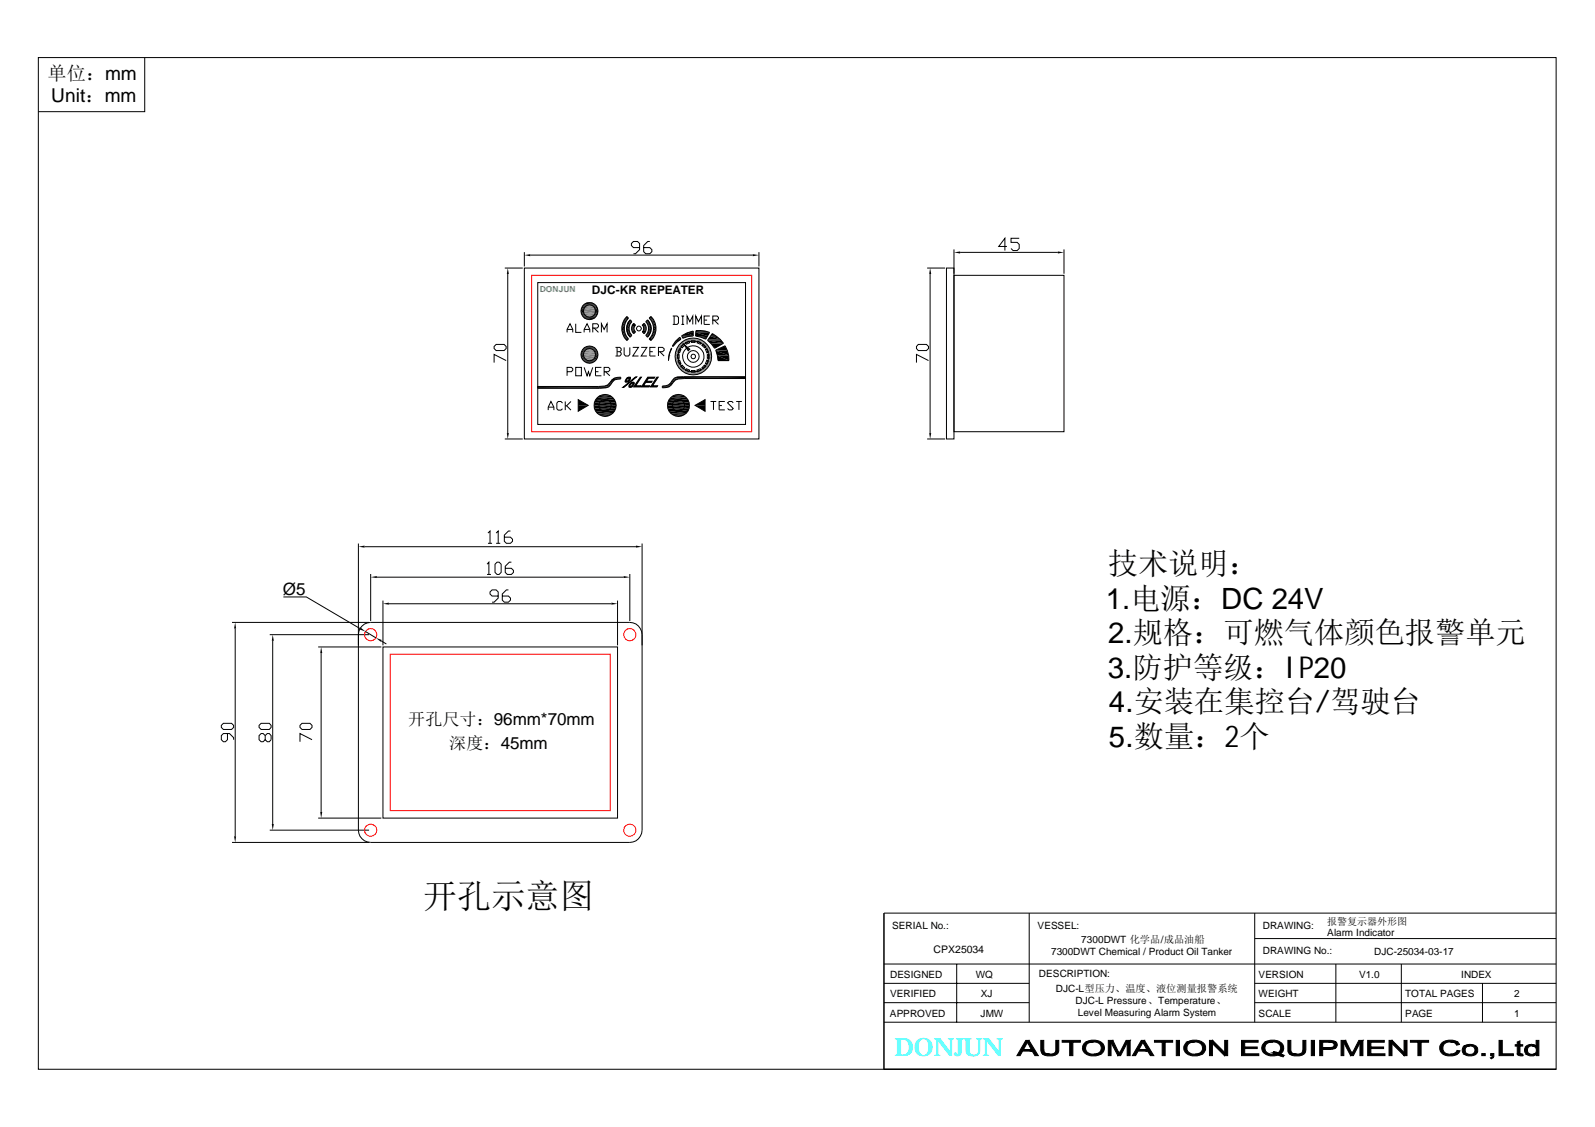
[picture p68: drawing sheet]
<svg xmlns="http://www.w3.org/2000/svg" width="297mm" height="210mm" viewBox="0 0 297 210" stroke-linecap="round" stroke-linejoin="round" font-family="sans-serif">
<defs><g id="words">
<text font-size="6.3" x="78.8" y="169.1">开孔示意图</text>
<text font-size="5.6" x="206.3" y="106.9">技术说明：</text>
<g font-size="5.5">
<text x="205.9" y="113.3">1.电源：DC 24V</text>
<text x="206.4" y="119.8">2.规格：可燃气体颜色报警单元</text>
<text x="206.3" y="126.2">3.防护等级：IP20</text>
<text x="206.5" y="132.6">4.安装在集控台/驾驶台</text>
<text x="206.5" y="139">5.数量：2个</text>
</g>
<text font-size="4.7" fill="#0ff" x="166.6" y="196.7">DONJUN</text>
<g font-size="3.6">
<text x="8.9" y="14.8">单位：mm</text>
<text x="9.6" y="19">Unit：mm</text>
</g>
<g font-size="3.2">
<text x="52.6" y="110.8">Ø5</text>
<text x="76" y="135.1">开孔尺寸：96mm*70mm</text>
<text x="83.7" y="139.5">深度：45mm</text>
</g>
<text font-size="2.2" x="110.2" y="54.7">DJC-KR REPEATER</text>
<g font-size="1.9">
<text x="166.1" y="173">SERIAL No.:</text>
<text x="193.2" y="173">VESSEL:</text>
<text x="235.2" y="173">DRAWING:</text>
<text x="247.2" y="172.3">报警复示器外形图</text>
<text x="173.8" y="177.5">CPX25034</text>
<text x="195.7" y="177.9">7300DWT Chemical / Product Oil Tanker</text>
<text x="201.3" y="175.6">7300DWT 化学品/成品油船</text>
<text x="235.2" y="177.7">DRAWING No.:</text>
<text x="247.2" y="174.3">Alarm Indicator</text>
<text x="255.9" y="177.9">DJC-25034-03-17</text>
<text x="165.8" y="185.7">VERIFIED</text>
<text x="165.8" y="182.1">DESIGNED</text>
<text x="181.7" y="182.1">WQ</text>
<text x="182.7" y="185.7">XJ</text>
<text x="193.5" y="182">DESCRIPTION:</text>
<text x="196.6" y="184.7">DJC-L型压力、温度、液位测量报警系统</text>
<text x="234.4" y="182.1">VERSION</text>
<text x="234.4" y="185.8">WEIGHT</text>
<text x="253.1" y="182.1">V1.0</text>
<text x="261.7" y="185.7">TOTAL PAGES</text>
<text x="272.1" y="182.1">INDEX</text>
<text x="282" y="185.7">2</text>
<text x="165.7" y="189.4">APPROVED</text>
<text x="182.6" y="189.4">JMW</text>
<text x="200.3" y="187">DJC-L Pressure、Temperature、</text>
<text x="200.7" y="189.2">Level Measuring Alarm System</text>
<text x="234.4" y="189.4">SCALE</text>
<text x="261.7" y="189.4">PAGE</text>
<text x="282" y="189.4">1</text>
</g>
<text font-size="1.6" fill="#00dd6e" x="100.5" y="54.3">DONJUN</text>
</g></defs>
<g fill="none" stroke="#000" stroke-width=".19">
<path d="M7.1 10.7h282.7v188.5h-282.7zM27 10.7v10.1h-19.9M94 49.9h3.4M94.6 51v29.7M97.6 49.9h43.7v31.9h-43.7zM97.6 47v2.6M98.7 47.5h41.5M100.1 52.6h38.7v26.5h-38.7zM119.1 46.1h-1.1l-.4-.4v-.3l.4-.4h.7l.4 .4v1.1l-.8 .8h-.3M121 45h-.4l-.7 .7v1.2l.4 .4h.7l.4-.4v-.4l-.4-.4h-1.1M141.3 47v2.6M172.7 49.9h3.3"/>
<path d="M173.2 51v29.7M176.3 49.9h1.4v31.9h-1.4zM177.7 51.3h20.4v29.1h-20.4zM177.7 46.5v4.5M178.8 47h18.2M187.5 45.9h-1.5l1.1-1.5v2.3M189.8 44.4h-1.5v.7h1.1l.4 .4v.8l-.4 .4h-.7l-.4-.4M198.1 46.5v4.5M92.4 64.1h1.5l.4 .4v.4l-.4 .4h-1.5l-.4-.4v-.4zM94.3 67.2l-2.3-1.2v1.5M100.1 72h13.3M100.1 72.2h13.3"/>
<path d="M100.1 72.3h12.7M125.5 70.5h13.3M125.5 70.5h2M126.1 70.2h12.7M171 64.1h1.5l.4 .4v.4l-.4 .4h-1.5l-.3-.4v-.4zM172.9 67.2l-2.2-1.2v1.5M94 81.8h3.4M172.7 81.8h3.3M164.6 179.5h125.2M178.2 179.5v10.9M191.7 170.1v20.3M233.7 174.8h56.1"/>
<path d="M233.7 170.1v20.3M248.8 179.5v10.9M261 179.5v10.9M289.8 170.1h-125.2v29.1M164.6 199.2h125.2M164.6 190.4h125.2M164.6 183.1h27.1M164.6 186.7h27.1M233.7 183.1h56.1M233.7 186.7h56.1M276.1 183.1v7.3"/>
</g>
<g fill="#000" stroke="#000" stroke-width=".19">
<path d="M191 193.8h.6l-.3 .3-.7 1.4 1.6 .3h-1.8l-.4 .8h-.6z" fill-rule="evenodd"/>
<path d="M191.3 194.1l.3-.3 1.8 2.8h-.7l-.5-.8-1.6-.3h1.5z" fill-rule="evenodd"/>
<path d="M193.8 193.8h.6v1.7a.8 .8 0 0 0 1.1 .8h-1.3l-.2-.2-.2-.5z" fill-rule="evenodd"/>
<path d="M196.6 193.8h.6v2a1.13 1.13 0 0 1-1.2 .9h-1l-.8-.4h1.7l.6-.2 .1-.4z" fill-rule="evenodd"/>
<path d="M197.8 193.8h3.4v.3h-1.4v2.5h-.6v-2.5h-1.4z" fill-rule="evenodd"/>
<path d="M201.9 194.4l.4-.4 1.4 .1h-.4a1.09 1.09 0 0 0-1.1 1v.3a1.31 1.31 0 0 0 .9 .9l1.9 .1-.9 .3h-1a1.5 1.5 0 0 1-1.4-1.9z" fill-rule="evenodd"/>
<path d="M202.3 194l.7-.2 1-.1a1.74 1.74 0 0 1 1.7 1.3l-.1 .8-.6 .5-1.3 .1a1.37 1.37 0 0 0 1.3-.9l.1-.5a1.19 1.19 0 0 0-1.1-.9z" fill-rule="evenodd"/>
<path d="M206.4 193.8h.8l-.3 .4v2.4h-.5z" fill-rule="evenodd"/>
<path d="M207.2 193.8l1.2 2.4-.2 .4-1.3-2.4z" fill-rule="evenodd"/>
<path d="M209.7 193.8h.8l-.6 .4-1.2 2.4h-.5z" fill-rule="evenodd"/>
<path d="M209.9 194.2l.6-.4v2.8h-.6z" fill-rule="evenodd"/>
<path d="M212.5 193.8h.6l-.3 .3-.7 1.4 1.6 .3h-1.8l-.4 .8h-.6z" fill-rule="evenodd"/>
<path d="M213.1 193.8l1.8 2.8h-.7l-.5-.8-1.6-.3h1.5l-.8-1.4z" fill-rule="evenodd"/>
<path d="M215 193.8h3.4v.3h-1.4v2.5h-.6v-2.5h-1.4z" fill-rule="evenodd"/>
<path d="M219.1 193.8h.6v2.8h-.6z" fill-rule="evenodd"/>
<path d="M220.8 194.4l.4-.4 1.3 .1h-.3a1.12 1.12 0 0 0-1.1 .9v.5a1.43 1.43 0 0 0 1.3 .9h1.4l-.8 .3h-1a1.7 1.7 0 0 1-1.5-1.3v-.6z" fill-rule="evenodd"/>
<path d="M221.2 194l.9-.3h.8a1.69 1.69 0 0 1 1.6 1.3v.6l-.6 .7-1.4 .1a1.16 1.16 0 0 0 1.3-.7 1.16 1.16 0 0 0-.3-1.4l-.7-.2z" fill-rule="evenodd"/>
<path d="M225.2 193.8h.6v2.8h-.6z" fill-rule="evenodd"/>
<path d="M225.8 193.8l2.3 2.2-.1 .6-2.2-2.2z" fill-rule="evenodd"/>
<path d="M228.1 193.8h.5v2.8h-.6z" fill-rule="evenodd"/>
<path d="M231.2 193.8h3.1v.3h-2.5v.9h2.3v.3h-2.3v1h2.6v.3h-3.2z" fill-rule="evenodd"/>
<path d="M235.4 194.3l.3-.3 1.4 .1h-.4a1.22 1.22 0 0 0-1.1 .9v.4a1.2 1.2 0 0 0 1.3 1h1.6l.4 .1-2.5 .1a1.59 1.59 0 0 1-1.4-1.2l.1-.7z" fill-rule="evenodd"/>
<path d="M235.7 194l.9-.3h.8a1.47 1.47 0 0 1 1.4 .7 1.47 1.47 0 0 1 0 1.6l-.4 .3 .1 .1h-1.4l.5-.1-.5-.2h1l.3-.5 .1-.6a1.19 1.19 0 0 0-1.2-.9z" fill-rule="evenodd"/>
<path d="M237.2 195.8l.8 .3h-.9z" fill-rule="evenodd"/>
<path d="M238.1 196.5l1 .1-.2 .2z" fill-rule="evenodd"/>
<path d="M239.8 193.8h.6l.1 2.2 .4 .3h.6h-1.3l-.3-.3z" fill-rule="evenodd"/>
<path d="M242.6 193.8h.6v1.8a1.17 1.17 0 0 1-1.2 1.1h-1l-.8-.4h1.7l.6-.2 .1-.6z" fill-rule="evenodd"/>
<path d="M244.2 193.8h.6v2.8h-.6z" fill-rule="evenodd"/>
<path d="M245.8 193.8l2.6 .1 .4 .2h-2.5v1l2.4 .1-.5 .2-1.9 .1v1.1h-.5z" fill-rule="evenodd"/>
<path d="M246.3 195.1h1.4l.7-.3a.54 .54 0 0 0-.5-.7h-.5l1.5 .1 .1 .5-.2 .4z" fill-rule="evenodd"/>
<path d="M249.8 193.8h.8l-.3 .4v2.4h-.5z" fill-rule="evenodd"/>
<path d="M250.6 193.8l1.2 2.4-.3 .4-1.2-2.4z" fill-rule="evenodd"/>
<path d="M253.1 193.8h.7l-.5 .4-1.3 2.4h-.5z" fill-rule="evenodd"/>
<path d="M253.3 194.2l.5-.4v2.8h-.5z" fill-rule="evenodd"/>
<path d="M254.7 193.8h3.1v.3h-2.5v.9h2.4v.3h-2.4v1h2.6v.3h-3.2z" fill-rule="evenodd"/>
<path d="M258.7 193.8h.6l-.1 2.8h-.5z" fill-rule="evenodd"/>
<path d="M259.3 193.8l2.2 2.2v.6l-2.3-2.2z" fill-rule="evenodd"/>
<path d="M261.5 193.8h.5v2.8h-.5z" fill-rule="evenodd"/>
<path d="M262.7 193.8h3.4v.3h-1.4v2.5h-.6v-2.5h-1.4z" fill-rule="evenodd"/>
<path d="M268.4 194.3l.6-.4 .8-.2 .9 .1 .7 .2-1.7 .1a1.16 1.16 0 0 0-1 .8v.6a1.29 1.29 0 0 0 1.4 .9h1.2l-.8 .3h-.9a1.59 1.59 0 0 1-1.5-1.3l.1-.7z" fill-rule="evenodd"/>
<path d="M270.1 196.4l.7-.2 .5-.6 .6 .1-.6 .7z" fill-rule="evenodd"/>
<path d="M270.1 194.1l1.3-.1 .4 .5-.5 .2-.4-.5z" fill-rule="evenodd"/>
<path d="M272.5 195l.2-.2h1.1l-.6 .2-.3 .4 .1 .7 .8 .3h-1.1l-.2-.2-.2-.4z" fill-rule="evenodd"/>
<path d="M272.7 194.8a1.69 1.69 0 0 1 2.5 .5v.5a1.33 1.33 0 0 1-1.1 .9h-.7l-.7-.3h1.1a.81 .81 0 0 0 .9-.8 .81 .81 0 0 0-.9-.8z" fill-rule="evenodd"/>
<path d="M276 196.2h.6v.4h-.6z" fill-rule="evenodd"/>
<path d="M277.6 196.2h.6l-.1 .8-.4 .2-.1-.2 .2-.1 .1-.3h-.3z" fill-rule="evenodd"/>
<path d="M279.2 193.8h.6v2.5h2v.3h-2.6z" fill-rule="evenodd"/>
<path d="M282.6 194.1l.5-.2v.7h.5v.2h-.5v1.4l.3 .1h-.8v-1.5h-.4v-.2h.4z" fill-rule="evenodd"/>
<path d="M282.6 196.3h1l.1 .3h-.8z" fill-rule="evenodd"/>
<path d="M284.2 194.9a1.67 1.67 0 0 1 1.9-.1h-1.2l-.4 .4v.6l.1 .3 .7 .3h-1l-.3-.3-.1-.7z" fill-rule="evenodd"/>
<path d="M284.3 196.4h1.8l-.5 .3h-.7z" fill-rule="evenodd"/>
<path d="M286.1 193.8h.5v2.8h-.5v-.2h-.6l.5-.3 .1-.7-.2-.4-.6-.2h.8z" fill-rule="evenodd"/>
</g>
<path d="M99 51.3h41v29.1h-41z" fill="none" stroke="#f00" stroke-width=".19"/>
<g fill="#000">
<path d="M94.6 49.9l.2 1.1h-.4zM97.6 47.5l1.1-.2v.4zM140.2 47.3l1.1 .2-1.1 .2zM173.2 49.9l.2 1.1h-.4zM177.7 47l1.1-.2v.4zM197 46.8l1.1 .2-1.1 .2zM111.4 72h2zM112.6 71.9h.9zM112.6 71.9l.6-.2 .3 .2zM113.2 71.7h.5l-.2 .2zM113.2 71.6l.5 .1zM113.6 71.2l.1 .4h-.5z"/>
<path d="M113.6 71.2h.4l-.3 .4zM113.7 71.1l.3 .1h-.4zM113.7 71.1h.4zM113.9 70.8h.6zM113.9 70.8l.2 .3h-.4zM113.9 70.8h.6l-.4 .3zM113.9 70.8l.2-.2 .4 .2zM114.1 70.6h.9l-.5 .2zM114.2 70.6h.8zM114.2 70.6h1.4zM114.2 70.6l.2-.2 1.2 .2zM114.4 70.4h1.2v.2z"/>
<path d="M114.4 70.4l.6-.1 .6 .1zM115 70.3h.6v.1zM115 70.3l.6-.1zM123.3 71.9l1.3 .2h-1.3zM123.3 71.9h1.5l-.2 .2zM123.3 72.2h.7zM123.3 72.1l.7 .1h-.7zM123.3 72.1h1.3l-.6 .1zM123.3 71.9h1.5zM124 71.9h.8zM124 71.9l.4-.2 .4 .2zM124.4 71.7h.6l-.2 .2z"/>
<path d="M124.4 71.7h.6zM124.5 71.7h.5zM124.5 71.7l.4-.4 .1 .4zM124.9 71.3h.4l-.3 .4zM125 71.2l.3 .1h-.4zM125 71.2h.4l-.1 .1zM125.2 70.8l.2 .4h-.4zM125.2 70.8h.6l-.4 .4zM125.2 70.8h.6zM125.3 70.8h.5zM125.3 70.8l.2-.2 .3 .2zM125.5 70.6h.8l-.5 .2z"/>
<path d="M125.5 70.5l.8 .1h-.8zM94.4 80.7h.4l-.2 1.1zM173 80.7h.4l-.2 1.1z"/>
</g>
<path d="M125.6 70.3h13.2" fill="none" stroke="#000" stroke-width=".21"/>
<g fill="#808080">
<path d="M109.3 56.9h.9z"/>
<path d="M109 57.1l.3-.2 1.3 .2z"/>
<path d="M109.3 56.9h.9l.4 .2z"/>
</g>
<path d="M108.7 57.3h2.1" fill="none" stroke="#808080" stroke-width=".38"/>
<path d="M109 57.1h1.6l.2 .4z" fill="#808080"/>
<path d="M108.7 57.7h2.2" fill="none" stroke="#808080" stroke-width=".42"/>
<g fill="#808080">
<path d="M108.7 57.9l2.1 .5h-2.1z"/>
<path d="M108.7 57.9h2.2l-.1 .5z"/>
<path d="M108.7 58.4l1.9 .3h-1.6z"/>
</g>
<path d="M108.7 58.6h2.1" fill="none" stroke="#808080" stroke-width=".34"/>
<g fill="#808080">
<path d="M109.3 59h.9z"/>
<path d="M109 58.7l1.2 .3h-.9z"/>
<path d="M109 58.7h1.6l-.4 .3z"/>
<path d="M109.3 65h.9z"/>
<path d="M109 65.2l.3-.2 1.3 .2z"/>
<path d="M109.3 65h.9l.4 .2z"/>
</g>
<path d="M108.7 65.4h2.1" fill="none" stroke="#808080" stroke-width=".38"/>
<path d="M109 65.2h1.6l.2 .4z" fill="#808080"/>
<path d="M108.7 65.8h2.2M108.7 66.3h2.2" fill="none" stroke="#808080" stroke-width=".42"/>
<path d="M108.7 66.5l1.9 .4h-1.6z" fill="#808080"/>
<path d="M108.7 66.7h2.1" fill="none" stroke="#808080" stroke-width=".38"/>
<g fill="#808080">
<path d="M109.3 67.1h.9z"/>
<path d="M109 66.9l1.2 .2h-.9z"/>
<path d="M109 66.9h1.6l-.4 .2z"/>
</g>
<g fill="#000">
<path d="M108.2 57.9l.5 .5h-.4zM108.2 57.9h.5v.5zM108.3 57.5h.4zM108.3 57.5h.5zM108.3 57.5l.4 .4h-.5zM108.3 57.5h.4v.4zM108.3 58.4h.5zM108.3 58.4l.7 .3h-.6zM108.3 58.4h.5l.2 .3zM108.4 57.1l.4 .4h-.5zM108.4 57.1h.6l-.2 .4zM108.4 58.7l.8 .2h-.7z"/>
<path d="M108.4 58.7h.6l.2 .2zM108.5 57l.5 .1h-.6zM108.5 57h.7l-.2 .1zM108.5 58.9l.8 .1h-.7zM108.5 58.9h.7l.1 .1zM108.5 57l.1-.1 .6 .1zM108.6 56.9h.7l-.1 .1zM108.6 59l1.2 .1zM108.7 56.8l.6 .1h-.7zM108.7 56.8h1.1zM108.8 59.2l1.5 .3h-1zM108.8 59.2h1.9l-.4 .3z"/>
<path d="M108.8 56.7l.5-.3 1.4 .3zM109.3 56.4h1l.4 .3zM109.3 59.5h1zM109.3 56.4h1zM109.8 56.8l1.1 .1zM110.2 56.9l.9 .1h-.7zM110.2 56.9h.7l.2 .1zM109.8 59.1h1.1zM110.2 59h.7zM110.4 57l.8 .1zM110.4 57h.7l.1 .1zM110.2 59l.2-.1 .5 .1z"/>
<path d="M110.4 58.9h.7l-.2 .1zM110.6 57.1l.7 .4h-.5zM110.6 57.1h.6l.1 .4zM110.4 58.9l.2-.2 .5 .2zM110.6 58.7h.6l-.1 .2zM110.8 57.5h.5zM110.8 58.4l.4 .3h-.6zM110.8 58.4h.5l-.1 .3zM110.8 57.5l.6 .4h-.5zM110.8 57.5h.5l.1 .4zM110.8 58.4h.5zM110.9 57.9l.4 .5h-.5z"/>
<path d="M110.9 57.9h.5l-.1 .5zM116.1 59.7l.4 .4h-.5zM116.1 59.7h.6l-.2 .4zM116.3 59.5l.4 .2h-.6zM116.3 59.5h.6l-.2 .2zM116.5 59.2l.4 .3h-.6zM116.5 59.2h.5l-.1 .3zM116.7 58.9l.3 .3h-.5zM117.1 59.9l.5 .1h-.6zM117.1 59.9h.6l-.1 .1zM117.4 59.6l.3 .3h-.6zM117.4 59.6l.3 .3z"/>
<path d="M120.3 59.9l.6 .1h-.5zM120.3 59.9h.5l.1 .1zM120.4 59.7l.4 .2h-.5zM120.4 59.7h.3l.1 .2zM120.4 59.7l.2-.1 .1 .1zM120.9 59.2l.8 .3h-.6zM120.9 59.2h.6l.2 .3zM121.1 59.5l.7 .2h-.5zM121.1 59.5h.6l.1 .2zM120.9 59.2l.3-.3 .3 .3zM121.2 58.9l.3 .3zM121.3 59.7l.7 .4h-.5z"/>
<path d="M121.3 59.7h.5l.2 .4zM107.7 74.4l1.8 1.1h-1.8zM107.7 75.5h1.8l-1.8 1.1zM108.2 66.1l.5 .4h-.4zM108.2 66.1h.5v.4zM108.3 65.5l.4 .1zM108.3 65.5h.5zM108.3 65.6l.4 .5h-.5zM108.3 65.6h.4v.5zM108.3 66.5l.5 .1zM108.3 66.6l.7 .3h-.6zM108.3 66.6h.5l.2 .3z"/>
<path d="M108.4 65.2l.4 .3h-.5zM108.4 65.2h.6l-.2 .3zM108.4 66.9l.8 .1h-.7zM108.4 66.9h.6l.2 .1zM108.5 65.1l.5 .1h-.6zM108.5 65.1h.7l-.2 .1zM108.5 67l.8 .1h-.7zM108.5 67h.7l.1 .1zM108.6 65l.6 .1h-.7zM108.6 65h.7l-.1 .1zM108.6 67.1l1.2 .1zM108.6 65h.7z"/>
<path d="M108.7 64.9h1.1zM108.8 67.3l1.5 .3h-1zM108.8 67.3h1.9l-.4 .3zM108.8 64.7l.5-.2 1.4 .2zM109.3 64.5h1l.4 .2zM109.3 67.6h1zM109.3 64.5h1zM109.8 64.9l1.1 .1zM110.2 65l.9 .1h-.7zM110.2 65h.7l.2 .1zM109.8 67.2h1.1zM110.2 67.1h.7z"/>
<path d="M110.4 65.1l.8 .1zM110.4 65.1h.7l.1 .1zM110.2 67.1l.2-.1 .5 .1zM110.4 67h.7l-.2 .1zM110.6 65.2l.7 .3h-.5zM110.6 65.2h.6l.1 .3zM110.4 67l.2-.1 .5 .1zM110.6 66.9h.6l-.1 .1zM110.6 75.5l4.1 .5h-4zM110.6 75.5h4.2l-.1 .5zM110.7 75l4.1 .5h-4.2zM110.7 75h4l.1 .5z"/>
<path d="M110.7 76l3.8 .6h-3.6zM110.7 76h4l-.2 .6zM110.8 65.5l.5 .1zM110.8 66.6l.4 .3h-.6zM110.8 66.6h.5l-.1 .3zM110.8 65.6l.6 .5h-.5zM110.8 65.6h.5l.1 .5zM110.8 66.5l.5 .1h-.5zM110.8 66.5h.5zM110.9 66.1l.4 .4h-.5zM110.9 66.1h.5l-.1 .4zM110.9 74.5l3.8 .5h-4z"/>
<path d="M110.9 74.5h3.6l.2 .5zM111.7 77.3l1.5 .2h-1zM112.2 73.5h1l.5 .2zM112.2 77.5h1zM112.2 73.5h1zM115.8 60.8l.5 .1zM115.8 60.9l.5 .6h-.5zM115.8 60.9h.5v.6zM115.8 61.5h.5zM115.8 61.5l.6 .6h-.5zM115.8 61.5h.5l.1 .6zM115.9 60.3l.4 .5h-.5z"/>
<path d="M115.9 60.3h.5l-.1 .5zM115.9 62.1l.6 .1h-.5zM115.9 62.1h.5l.1 .1zM116 60.1l.4 .2h-.5zM116 60.1h.5l-.1 .2zM116 62.2l.7 .4h-.6zM116 62.2h.5l.2 .4zM116.1 62.6l.8 .3h-.6zM116.1 62.6h.6l.2 .3zM116.3 62.9l.7 .2h-.5zM116.3 62.9h.6l.1 .2zM116.5 63.1h.5l-.3 .3z"/>
<path d="M116.7 61.2l.5 .3h-.5zM116.7 61.2h.5v.3zM116.7 60.9l.5 .3h-.5zM116.7 60.9h.5v.3zM116.7 61.5l.6 .3h-.5zM116.7 61.5h.5l.1 .3zM116.8 60.6l.4 .3h-.5zM116.8 60.6h.5l-.1 .3zM116.8 61.8l.5 .2h-.4zM116.8 61.8h.5v.2zM116.9 60.3l.4 .3h-.5zM116.9 60.3h.4v.3z"/>
<path d="M116.9 62l.7 .3h-.6zM116.9 62h.4l.3 .3zM117 60l.3 .3h-.4zM117 60h.6l-.3 .3zM117 62.3l.7 .2h-.6zM117 62.3h.6l.1 .2zM117.1 62.5l.4 .1h-.3zM117.1 62.5h.6l-.2 .1zM117.2 62.6h.3l-.1 .2zM117.6 61l.5 .2h-.5zM117.6 61h.5v.2zM117.6 61.2l.5 .2h-.5z"/>
<path d="M117.6 61.2h.5v.2zM117.6 61.4l.5 .1h-.4zM117.6 61.4h.5v.1zM117.7 60.8l.4 .2h-.5zM117.7 60.8h.4v.2zM117.7 61.5l.6 .3h-.5zM117.7 61.5h.4l.2 .3zM117.8 60.6h.5zM117.8 60.6l.3 .2h-.4zM117.8 60.6h.5l-.2 .2zM117.8 61.8h.5zM117.8 61.8l.3 .3z"/>
<path d="M117.8 61.8h.5l-.2 .3zM118 62.1h.1zM118 60.2l.3 .4h-.5zM118 60.2l.3 .4zM119.6 60.6h.6zM119.6 60.6l.7 .2h-.5zM119.6 60.6h.6l.1 .2zM119.6 61.8h.6zM119.6 61.8l.4 .3zM119.6 61.8h.6l-.2 .3zM119.8 60.8l.5 .2h-.5zM119.8 60.8h.5v.2z"/>
<path d="M119.8 61l.5 .2h-.4zM119.8 61h.5v.2zM119.8 61.4l.5 .1h-.5zM119.8 61.4h.5v.1zM119.8 61.5l.4 .3h-.6zM119.8 61.5h.5l-.1 .3zM119.9 60.3l.3 .3h-.6zM119.9 60.3l.3 .3zM119.9 61.2l.4 .2h-.5zM119.9 61.2h.4v.2zM119.9 62.1l.1 .1zM119.9 62.1h.1z"/>
<path d="M119.9 60.3h.1zM120.3 62.5l.4 .1h-.3zM120.3 62.5h.5l-.1 .1zM120.4 60l.7 .3h-.5zM120.4 60h.5l.2 .3zM120.4 62.3l.4 .2h-.5zM120.4 62.3h.5l-.1 .2zM120.4 62.6l.2 .2zM120.4 62.6h.3l-.1 .2zM120.6 60.3l.6 .3h-.5zM120.6 60.3h.5l.1 .3zM120.6 62l.3 .3h-.5z"/>
<path d="M120.6 62h.5l-.2 .3zM120.7 60.6l.5 .3h-.4zM120.7 60.6h.5v.3zM120.7 61.8l.4 .2h-.5zM120.7 61.8h.5l-.1 .2zM120.8 60.9l.5 .3h-.5zM120.8 60.9h.4l.1 .3zM120.8 61.2l.4 .3h-.4zM120.8 61.2h.5l-.1 .3zM120.8 61.5l.4 .3h-.5zM120.8 61.5h.4v.3zM120.9 63.1l.3 .3z"/>
<path d="M120.9 63.1h.6l-.3 .3zM121.1 62.9l.4 .2h-.6zM121.1 62.9h.6l-.2 .2zM121.3 62.6l.4 .3h-.6zM121.3 62.6h.5l-.1 .3zM121.5 60.1l.5 .2h-.4zM121.5 60.1h.5v.2zM121.5 62.2l.3 .4h-.5zM121.5 62.2h.5l-.2 .4zM121.6 60.3l.6 .5h-.5zM121.6 60.3h.4l.2 .5zM121.6 62.1l.4 .1h-.5z"/>
<path d="M121.6 62.1h.4v.1zM121.7 60.8l.5 .1zM121.7 60.9l.5 .6h-.5zM121.7 60.9h.5v.6zM121.7 61.5h.5zM121.7 61.5l.3 .6h-.4zM121.7 61.5h.5l-.2 .6zM124.3 75.5l4 .5h-3.9zM124.3 75.5h4.1l-.1 .5zM124.4 75l4 .5h-4.1zM124.4 75h3.9l.1 .5zM124.4 76l3.7 .6h-3.5z"/>
<path d="M124.4 76h3.9l-.2 .6zM124.6 66.4l-.1 .8zM124.6 74.5l3.7 .5h-3.9zM124.6 74.5h3.5l.2 .5zM124.6 66v.2zM124.6 66.3v.1zM124.7 65.6l-.1 .4zM124.7 65.6v.4zM125 64.9l-.3 .7zM125 64.9h.1l-.3 .7zM125 64.9h.1zM125.2 64.4h.2z"/>
<path d="M125.3 77.3l1.6 .2h-1.1zM125.7 63.8l-.3 .6h-.2zM125.7 63.8h.3l-.6 .6zM125.8 63.6l.2 .2h-.3zM125.8 63.6h.5l-.3 .2zM125.8 73.5h1.1l.5 .2zM125.8 77.5h1.1zM126.2 63.2l.1 .4h-.5zM126.2 63.2h.6l-.5 .4zM125.8 73.5h1.1zM126.2 63.2l.2-.2 .4 .2zM126.4 63h.3l.1 .2z"/>
<path d="M126.6 62.8l.1 .2h-.3zM126.9 62.6l1.2 .1zM127 62.7l.7 .1h-.6zM127 62.7h1.1l-.4 .1zM127.1 62.8h.6l-.5 .2zM126.9 62.5l1.1-.5 1.1 .5zM128 62h1.1v.5zM128 62l.9-.3 .2 .3zM128.9 61.7h.2v.3zM129.4 75.5h1.9v1.1zM129.6 61.9l2.2 .7h-2.3zM129.6 61.9h2.6l-.4 .7z"/>
<path d="M129.6 61.6l1.7 .1zM129.6 61.6h1zM130.5 62.8l1 .2h-.5zM130.5 62.8h1.1l-.1 .2zM131 63h.5l-.1 .2zM129.4 75.5l1.9-1.1v1.1zM131.8 63.4l2.9 .5h-2.3zM131.8 63.4h2.5l.4 .5zM132.3 62.6l1.8 .6h-2.2zM132.3 62.6h1.1l.7 .6zM132.4 62.5l1 .1h-1.1zM132.4 62.5l1 .1z"/>
<path d="M132.5 64.1l.7 .7h-.2zM132.5 64.1h2l-1.3 .7zM132.7 62.1l.6 .4h-.9zM133 64.8h.2zM133.3 65.3l2.4 .9h-2.1zM133.3 65.3h2.2l.2 .9zM133.6 66.2l2.1 1h-2zM133.6 66.2h2.1v1zM133.3 65.2l1.7-.8 .4 .8zM135 64.4l.4 .8z"/>
</g>
<g fill="none" stroke="#000" stroke-width=".19">
<path d="M108.7 56.7h2.2M108.7 59.2h2.2M116.7 58.9l.3 .3a2.83 2.83 0 0 0 0 3.9l-.3 .3a3.1 3.1 0 0 1 0-4.5zM117.4 59.6l.3 .3a1.78 1.78 0 0 0 0 2.6l-.3 .3a2.25 2.25 0 0 1 0-3.2zM120.3 59.9l.3-.3a2.25 2.25 0 0 1 0 3.2l-.3-.3a1.78 1.78 0 0 0 0-2.6zM120.9 59.2l.3-.3a3.1 3.1 0 0 1 0 4.5l-.3-.3a2.72 2.72 0 0 0 0-3.9zM125.3 58.9h.8l.3 .2v1.1l-.3 .2h-.8M125.5 58.9v1.5M126.9 58.9h.5M127.2 58.9v1.5M131.1 59.6h.6M132.2 58.9h-1.1v1.5h1.1"/>
<path d="M132.7 59.6h.8l.3-.2v-.3l-.3-.2h-.8v1.5M133 59.6l.8 .8M100.1 72h11.3a2.12 2.12 0 0 0 2.5-1.2l.5-.4 .6-.1 .6-.1v.4a1.58 1.58 0 0 0-1.9 1l-.3 .5-.6 .1-1.1 .1h-11.6zM102.1 76.4v-.6l.5-1 .6 1v.6M102.1 75.8h1.1M104.8 75.1l-.3-.3h-.5l-.3 .3v1l.3 .3h.5l.3-.3M105.3 74.8v1.6M105.5 75.6l.8 .8M105.6 61.9v-.5l.6-1.1 .5 1.1v.5M105.6 69.2h.8l.3-.3v-.2l-.3-.3h-.8v1.6M105.6 61.4h1.1M106.3 74.8l-.8 .8h-.2"/>
<path d="M107.2 68.4h1.1v1.6h-1.1zM107.2 60.3v1.6h1.1M107.7 74.4l1.8 1.1-1.8 1.1zM108.7 64.8h2.2M108.7 67.3h2.2M108.8 61.9v-.5l.5-1.1 .5 1.1v.5M108.8 68.4l.5 1.6 .3-.8 .2 .8 .6-1.6M108.8 61.4h1M110.4 61.1h.8l.2-.3v-.2l-.2-.3h-.8v1.6M110.6 61.1l.8 .8M110.9 69.2h.5M111.7 73.6h2"/>
<path d="M112 61.9v-1.6l.5 1.1 .6-1.1v1.6M112 68.4h-1.1v1.6h1.1M112.5 69.2h.8l.3-.3v-.2l-.3-.3h-.8v1.6M112.8 69.2l.8 .8M114.6 64.7h.8l.3 .3v.2l-.3 .3M114.9 65.5h.5l.3 .3v.2l-.3 .3h-.8M114.9 64.7v1.6M116.2 64.7v1.3l.3 .3h.5l.3-.3v-1.3M117.8 64.7h1.1l-1.1 1.6h1.1M118 60.2l.3 .4a.83 .83 0 0 0 0 1.2l-.3 .4a1.39 1.39 0 0 1 0-2zM119.4 64.7h1.1l-1.1 1.6h1.1M119.6 60.6l.4-.4a1.39 1.39 0 0 1 0 2l-.4-.4a.92 .92 0 0 0 0-1.2z"/>
<path d="M121 65.5h.6M122.1 64.7h-1.1v1.6h1.1M122.6 65.5h.8l.3-.3v-.2l-.3-.3h-.8v1.6M122.9 65.5l.8 .8M123.3 71.9a1.7 1.7 0 0 0 1.9-1.1l.4-.4 .5-.2h12.7v.3h-11.3a2.14 2.14 0 0 0-2.5 1.2l-.4 .4-.6 .1h-.7zM125 64.8l-.5 2.4 .1-1.2zM125.3 73.6h2.1M125.8 63.6l.8-.8 .2 .4-.8 .6-.7 .7-.1-.1zM126.9 60.4h.5M126.9 62.5l1.1-.5 1.1-.3v.9l-1 .1-.9 .3zM126.9 62.6h2.2M128 60.4v-1.5l.5 1 .5-1v1.5"/>
<path d="M129.4 75.5l1.9-1.1v2.2zM129.6 60.4v-1.5l.5 1 .5-1v1.5M129.6 61.6l1.7 .1 .9 .2-.8 1.3-1.9-.6zM131.8 63.3h2.5M132.3 74.8h1.1M132.4 64h2.3M132.7 62.1l1.4 1.1 .6 .7-1.6 1-1.3-1.5zM132.9 74.8v1.5M133.3 65.2l1.7-.8 .7 1.8v1h-2zM133.3 65.2h2.2M133.6 66.2h2.1M133.9 75.5h.5"/>
<path d="M135 74.8h-1.1v1.5h1.1M136.6 75l-.3-.2h-.5l-.3 .2 1.1 1.1-.3 .2h-.5l-.3-.2M137.1 74.8h1.1M137.6 74.8v1.5"/>
<circle cx="109.8" cy="57.9" r="1.6"/>
<circle cx="109.8" cy="57.9" r="1.13"/>
<circle cx="109.8" cy="66" r="1.13"/>
<circle cx="109.8" cy="66" r="1.59"/>
<circle cx="112.7" cy="75.5" r="1.13"/>
<circle cx="112.7" cy="75.5" r="2.06"/>
<circle cx="119" cy="61.2" r=".46"/>
<circle cx="126.3" cy="75.5" r="2.04"/>
<circle cx="126.4" cy="75.5" r="1.13"/>
</g>
<g fill="#000" stroke="#000" stroke-width=".19">
<path d="M116.7 70.5l.4-.1-.2 .1-.3 .4 .1 .1h.3l-.5 .2-.1-.2z" fill-rule="evenodd"/>
<path d="M116.9 70.3h.5v.3l-.4 .4h-.3l.5-.4v-.2z" fill-rule="evenodd"/>
<path d="M117.5 71.3h.3a.54 .54 0 0 0-.4 .7h.3l-.3 .2-.3-.1v-.3z" fill-rule="evenodd"/>
<path d="M117.5 71.3a.33 .33 0 0 1 .6-.1 .33 .33 0 0 1-.2 .6l-.2 .2h-.3l.5-.5v-.2z" fill-rule="evenodd"/>
<path d="M116 72.2l2.3-2h.3l-2.4 2z" fill-rule="evenodd"/>
<path d="M119.2 70.2h.3l-1.1 1.7h1l-.2 .2h-1.2z" fill-rule="evenodd"/>
<path d="M120.6 70.2h1.3l-.1 .3h-1l-.4 .5h1l-.1 .2h-1l-.5 .7h1.2l-.2 .2h-1.3z" fill-rule="evenodd"/>
<path d="M122.3 70.2h.3l-1.1 1.7h1l-.2 .2h-1.2z" fill-rule="evenodd"/>
</g>
<path d="M129.6 61.8h2.6" fill="none" stroke="#000" stroke-width=".25"/>
<path d="M111.7 77.4h2M125.3 77.4h2.1M129.5 62.7h2.3" fill="none" stroke="#000" stroke-width=".21"/>
<path d="M111.2 73.9h2.9M124.9 73.9h2.9" fill="none" stroke="#000" stroke-width=".34"/>
<path d="M110.9 74.3h3.6M110.9 76.8h3.6M124.6 74.3h3.5M124.6 76.8h3.5" fill="none" stroke="#000" stroke-width=".42"/>
<path d="M111.2 77.1h2.9M124.9 77.1h2.9" fill="none" stroke="#000" stroke-width=".3"/>
<path d="M128.3 63h1.6z" fill="#808080"/>
<path d="M127.2 63.4h3.8M127.6 63.2h3" fill="none" stroke="#808080" stroke-width=".25"/>
<g fill="#808080">
<path d="M129.1 63.6h2z"/>
<path d="M127.2 63.6h1.3z"/>
<path d="M127.2 63.6h1.9z"/>
<path d="M129.7 63.6l1.5 .1h-1.2z"/>
<path d="M129.7 63.6h1.4l.1 .1z"/>
<path d="M127 63.7l.2-.1 1 .1z"/>
<path d="M127.2 63.6h1.3l-.3 .1z"/>
<path d="M130 63.7l1.3 .1z"/>
<path d="M126.9 63.8h1z"/>
<path d="M127 63.7h1.2z"/>
<path d="M130.3 63.8l1.4 .3h-.8z"/>
<path d="M130.3 63.8h1l.4 .3z"/>
<path d="M126.5 64.1l.4-.3 .4 .3z"/>
<path d="M126.9 63.8h1l-.6 .3z"/>
<path d="M130.9 64.1l.9 .2h-.8z"/>
<path d="M130.9 64.1h.8l.1 .2z"/>
<path d="M126.5 64.1l.7 .2h-.8z"/>
<path d="M126.5 64.1h.8l-.1 .2z"/>
<path d="M131 64.3l1 .3h-.7z"/>
<path d="M131 64.3h.8l.2 .3z"/>
<path d="M126.4 64.3l.5 .3h-.7z"/>
<path d="M126.4 64.3h.8l-.3 .3z"/>
<path d="M131.3 64.6l.9 .3h-.7z"/>
<path d="M131.3 64.6h.7l.2 .3z"/>
<path d="M126.2 64.6l.5 .3h-.6z"/>
<path d="M126.2 64.6h.7l-.2 .3z"/>
<path d="M131.5 64.9l.8 .3h-.6z"/>
<path d="M131.5 64.9h.7l.1 .3z"/>
<path d="M126.1 64.9l.5 .3h-.7z"/>
<path d="M126.1 64.9h.6l-.1 .3z"/>
<path d="M131.7 65.2l.7 .4h-.5z"/>
<path d="M131.7 65.2h.6l.1 .4z"/>
<path d="M125.9 65.2l.5 .4h-.6z"/>
<path d="M125.9 65.2h.7l-.2 .4z"/>
<path d="M131.9 65.6l.5 .2h-.5z"/>
<path d="M131.9 65.6h.5v.2z"/>
<path d="M125.8 65.6l.6 .2h-.6z"/>
<path d="M125.8 65.6h.6v.2z"/>
<path d="M131.9 65.8l.6 .6h-.6z"/>
<path d="M131.9 65.8h.5l.1 .6z"/>
<path d="M125.8 65.8l.5 .6h-.6z"/>
<path d="M125.8 65.8h.6l-.1 .6z"/>
<path d="M131.9 66.4l.5 .6h-.5z"/>
<path d="M131.9 66.4h.6l-.1 .6z"/>
<path d="M125.7 66.4l.7 .6h-.6z"/>
<path d="M125.7 66.4h.6l.1 .6z"/>
<path d="M131.9 67l.5 .2h-.5z"/>
<path d="M131.9 67h.5v.2z"/>
<path d="M125.8 67l.6 .2h-.6z"/>
<path d="M125.8 67h.6v.2z"/>
<path d="M131.9 67.2l.4 .4h-.6z"/>
<path d="M131.9 67.2h.5l-.1 .4z"/>
<path d="M125.8 67.2l.8 .4h-.7z"/>
<path d="M125.8 67.2h.6l.2 .4z"/>
<path d="M131.7 67.6l.5 .3h-.7z"/>
<path d="M131.7 67.6h.6l-.1 .3z"/>
<path d="M125.9 67.6l.8 .3h-.6z"/>
<path d="M125.9 67.6h.7l.1 .3z"/>
<path d="M131.5 67.9l.5 .3h-.7z"/>
<path d="M131.5 67.9h.7l-.2 .3z"/>
<path d="M126.1 67.9l.8 .3h-.7z"/>
<path d="M126.1 67.9h.6l.2 .3z"/>
<path d="M131 68.5l.3-.3 .5 .3z"/>
<path d="M131.3 68.2h.7l-.2 .3z"/>
<path d="M126.2 68.2l1 .3h-.8z"/>
<path d="M126.2 68.2h.7l.3 .3z"/>
<path d="M131 68.5l.7 .1h-.8z"/>
<path d="M131 68.5h.8l-.1 .1z"/>
<path d="M126.4 68.5l.9 .1h-.8z"/>
<path d="M126.4 68.5h.8l.1 .1z"/>
<path d="M130.3 69l.6-.4 .4 .4z"/>
<path d="M130.9 68.6h.8l-.4 .4z"/>
<path d="M126.5 68.6l1.4 .4h-1z"/>
<path d="M126.5 68.6h.8l.6 .4z"/>
<path d="M130 69.1h1.2z"/>
<path d="M130.3 69h1z"/>
<path d="M126.9 69l1.3 .1z"/>
<path d="M129.7 69.2l.3-.1 1.1 .1z"/>
<path d="M130 69.1h1.2l-.1 .1z"/>
<path d="M127 69.1l1.5 .1h-1.3z"/>
<path d="M127 69.1h1.2l.3 .1z"/>
<path d="M129.1 69.2h1.9z"/>
<path d="M129.7 69.2h1.4z"/>
<path d="M127.2 69.2h1.9z"/>
</g>
<path d="M127.2 69.4h3.8" fill="none" stroke="#808080" stroke-width=".25"/>
<path d="M128.3 69.7h1.6z" fill="#808080"/>
<path d="M127.6 69.6h3" fill="none" stroke="#808080" stroke-width=".25"/>
<g fill="none" stroke="#000" stroke-width=".19">
<path d="M126.2 66.1h.3v.6h-.3zM126.3 67.2l.3-.1 .2 .6-.3 .1zM126.5 65l.3 .1-.2 .6-.3-.1zM126.8 68.2l.2-.2 .5 .5-.2 .2zM127.3 64.1l.2 .2-.5 .5-.2-.3zM127.4 64.1l1.1 .9-.3 .3zM127.7 63.8l.6-.2 .1 .3-.6 .2zM127.8 68.7l.6 .2-.1 .3-.6-.2zM128 64.7a2 2 0 0 1 3.1 1.3 2 2 0 0 1-2.3 2.3 2 2 0 0 1-1.3-3.1l.3-.3M128.8 63.5h.6v.3h-.6zM128.8 69h.6v.3h-.6zM129.8 68.9l.6-.2 .1 .3-.6 .2z"/>
<path d="M129.9 63.6l.6 .2-.1 .3-.6-.2zM131 64.1l.4 .5-.2 .2-.5-.5zM131.2 68l.2 .3-.5 .4-.2-.2zM131.4 65.1l.3-.1 .2 .6-.3 .1zM131.6 67.1l.3 .1-.2 .6-.3-.1zM131.7 66.1h.4v.6h-.4zM90.9 99.3l.4-.4v2.3M92.4 99.3l.4-.4v2.3M95.1 98.9h-.4l-.8 .8v1.1l.4 .4h.8l.3-.4v-.4l-.3-.4h-1.2M43.2 115.9h25.5M43.8 117.1v38.7M50.2 118.2h18.5"/>
<path d="M50.8 119.4v34.1M52.8 111.2h4.3l9.9 5.9M66.7 118.2a2.31 2.31 0 0 1 2.3-2.3h48.3a2.31 2.31 0 0 1 2.3 2.3M66.7 101.2v53.4a2.31 2.31 0 0 0 2.3 2.3h48.3a2.31 2.31 0 0 0 2.3-2.3v-53.4M67.9 101.8h50.5M68.1 117.6l1.9 1.2M69 106.9v8.8M70.2 107.5h45.9M71 119.4l1 .5M71.3 111.9v8.3M72.4 112.5h41.5M90.7 105.1l.3-.4v2.3"/>
<path d="M90.7 107h.7M90.9 101.2h.7M92.4 101.2h.8M92.6 104.7h.3l.4 .4v1.5l-.4 .4h-.3l-.4-.4v-1.5zM92.8 111h-1.2l-.3-.4v-.3l.3-.4h.8l.4 .4v1.1l-.8 .8h-.4M94.7 109.9h-.4l-.8 .7v1.2l.4 .4h.8l.4-.4v-.4l-.4-.4h-1.2M95.2 104.7h-.3l-.8 .8v1.1l.4 .4h.7l.4-.4v-.4l-.4-.4h-1.1M115 111.9v8.3M117.3 106.9v8.8M41.6 134.7h1.5l.4 .4v.4l-.4 .4h-1.5l-.4-.4v-.4zM42.4 136.6v1.2l-.4 .3h-.4l-.4-.3v-.8l.4-.4h1.1l.8 .8v.4M48.2 135.1l.4-.4h1.6l.3 .4v.4l-.3 .4h-1.6l-.4-.4z"/>
<path d="M49.4 137l.4-.4h.4l.3 .4v.8l-.3 .3h-.4l-.4-.3v-.8l-.4-.4h-.4l-.4 .4v.8l.4 .3h.4l.4-.3M55.9 135.1l.3-.4h1.5l.4 .4v.4l-.4 .4h-1.5l-.3-.4zM58.1 137.8l-2.2-1.2v1.5M59.3 120.5h11.7M59.8 121.6v29.6M71.3 120.5h43.7v31.9h-43.7zM43.2 156.9h25.5M50.2 154.6h18.5M59.3 152.4h11.7"/>
<circle cx="129.1" cy="66.4" r="2.85"/>
<circle cx="129.1" cy="66.4" r=".43"/>
<circle cx="129.1" cy="66.4" r="1.09"/>
<circle cx="129.1" cy="66.4" r="3.4"/>
</g>
<g fill="#000">
<path d="M127.5 64.3l1 .7h-.5zM127.5 64.3l1 .7zM128 65h.5l-.3 .3zM43.8 115.9l.2 1.2h-.4zM50.8 118.2l.2 1.2h-.4zM67.2 116.9l.9 .7-1.1-.4zM66.7 101.8l1.2-.2v.4zM69 107.5l1.2-.2v.4zM70 118.8l1.1 .4-.2 .3zM71.3 112.5l1.1-.3v.4zM113.9 112.2l1.1 .3-1.1 .1zM116.1 107.3l1.2 .2-1.2 .2z"/>
<path d="M118.4 101.6l1.2 .2-1.2 .2zM59.8 120.5l.2 1.1h-.4zM43.6 155.8h.4l-.2 1.1zM50.6 153.5h.4l-.2 1.1zM59.6 151.2h.4l-.2 1.2z"/>
</g>
<g fill="none" stroke="#f00" stroke-width=".19">
<path d="M72.7 121.8h41v29.2h-41z"/>
<circle cx="69" cy="118.2" r="1.14"/>
<circle cx="117.3" cy="118.2" r="1.14"/>
<circle cx="69" cy="154.6" r="1.13"/>
<circle cx="117.3" cy="154.6" r="1.13"/>
</g>
<use href="#words"/>
</svg>
